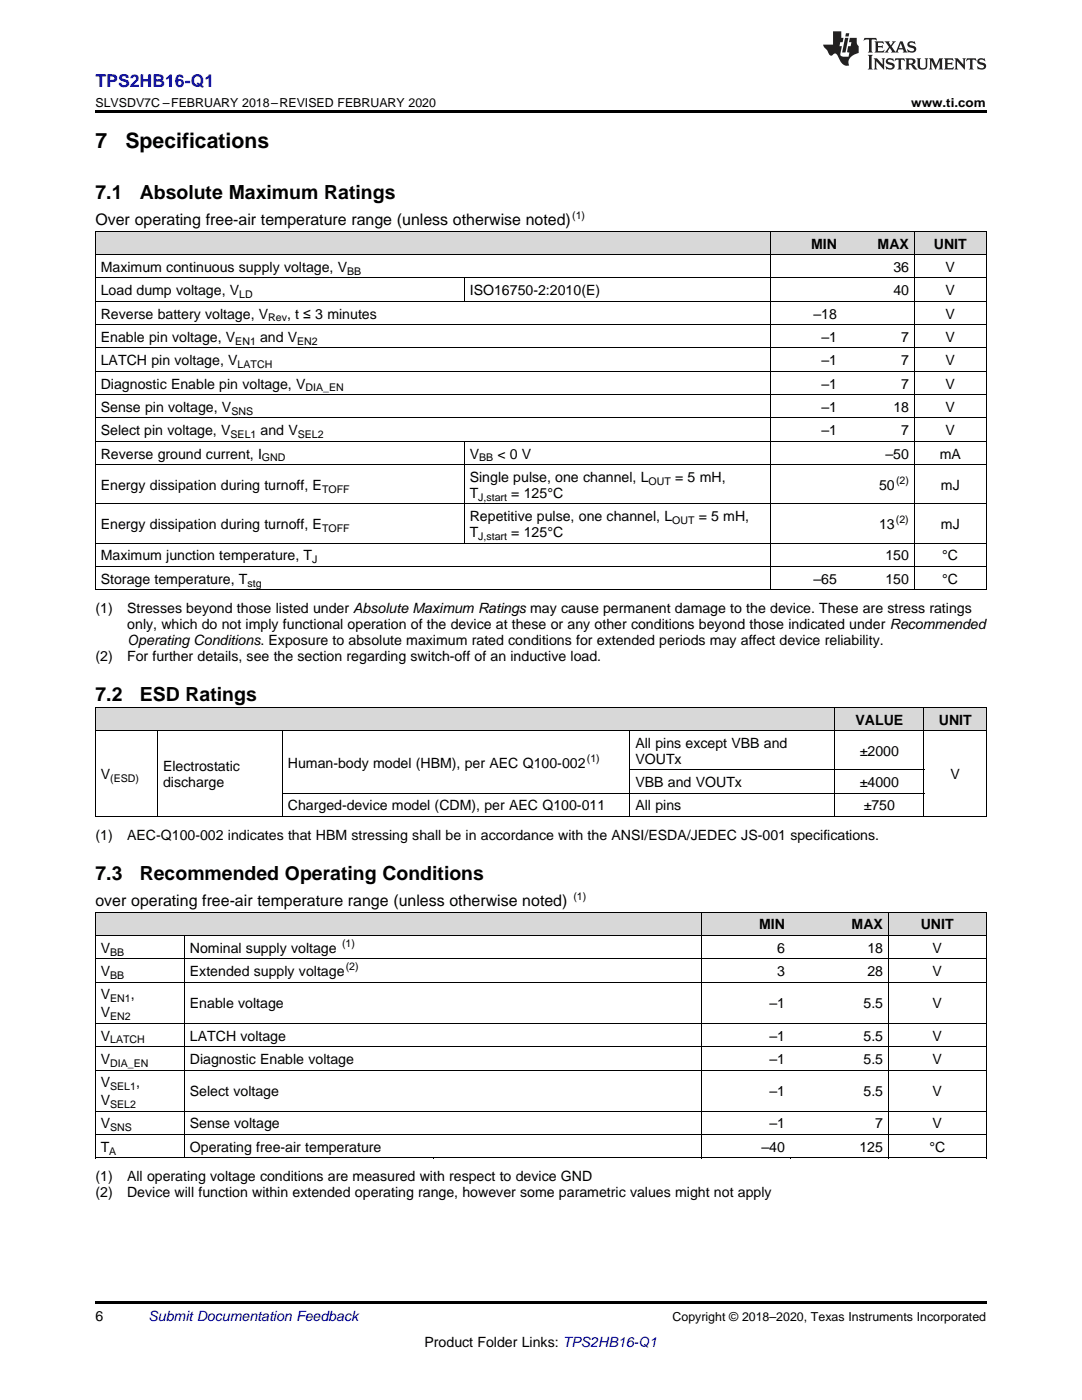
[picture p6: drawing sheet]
<svg xmlns="http://www.w3.org/2000/svg" width="216mm" height="279mm" viewBox="0 0 216 279" stroke-linecap="round" stroke-linejoin="round" font-family="sans-serif">
<defs><g id="words">
<g font-size="4.2">
<text x="19" y="29.6">7</text>
<text x="25" y="29.6">Specifications</text>
</g>
<g font-size="3.9">
<text x="19" y="39.8">7.1</text>
<text x="27.9" y="39.8">Absolute Maximum Ratings</text>
<text x="19" y="139.9">7.2</text>
<text x="27.9" y="139.9">ESD Ratings</text>
<text x="19" y="175.7">7.3</text>
<text x="27.9" y="175.7">Recommended Operating Conditions</text>
</g>
<text font-size="3.5" fill="#00f" x="19" y="17.3">TPS2HB16-Q1</text>
<g font-size="3.2">
<text x="19" y="44.9">Over operating free-air temperature range (unless otherwise noted)</text>
<text x="19" y="180.8">over operating free-air temperature range (unless otherwise noted)</text>
</g>
<g font-size="2.8">
<text x="161.9" y="49.6">MIN</text>
<text x="175.1" y="49.6">MAX</text>
<text x="186.3" y="49.6">UNIT</text>
<text x="20.1" y="54.3">Maximum continuous supply voltage, V</text>
<text x="20.1" y="58.9">Load dump voltage, V</text>
<text x="93.7" y="58.9">ISO16750-2:2010(E)</text>
<text x="178.3" y="54.3">36</text>
<text x="178.3" y="58.9">40</text>
<text x="188.7" y="54.3">V</text>
<text x="188.7" y="58.9">V</text>
<text x="20.1" y="63.6">Reverse battery voltage, V</text>
<text x="57.3" y="63.6">, t ≤ 3 minutes</text>
<text x="162.3" y="63.6">–18</text>
<text x="188.7" y="63.6">V</text>
<text x="20.1" y="68.2">Enable pin voltage, V</text>
<text x="51.9" y="68.2">and V</text>
<text x="163.9" y="68.2">–1</text>
<text x="179.8" y="68.2">7</text>
<text x="188.7" y="68.2">V</text>
<text x="20.1" y="72.9">LATCH pin voltage, V</text>
<text x="20.1" y="77.5">Diagnostic Enable pin voltage, V</text>
<text x="163.9" y="72.9">–1</text>
<text x="163.9" y="77.5">–1</text>
<text x="179.8" y="72.9">7</text>
<text x="179.8" y="77.5">7</text>
<text x="188.7" y="72.9">V</text>
<text x="188.7" y="77.5">V</text>
<text x="20.1" y="82.2">Sense pin voltage, V</text>
<text x="163.9" y="82.2">–1</text>
<text x="178.3" y="82.2">18</text>
<text x="188.7" y="82.2">V</text>
<text x="20.1" y="86.9">Select pin voltage, V</text>
<text x="52" y="86.9">and V</text>
<text x="163.9" y="86.9">–1</text>
<text x="179.8" y="86.9">7</text>
<text x="188.7" y="86.9">V</text>
<text x="20.1" y="91.5">Reverse ground current, I</text>
<text x="93.7" y="91.5">V</text>
<text x="99.3" y="91.5">&lt; 0 V</text>
<text x="176.7" y="91.5">–50</text>
<text x="187.5" y="91.5">mA</text>
<text x="20.1" y="97.8">Energy dissipation during turnoff, E</text>
<text x="93.7" y="96.2">Single pulse, one channel, L</text>
<text x="93.7" y="99.3">T</text>
<text x="102" y="99.3">= 125°C</text>
<text x="134.7" y="96.2">= 5 mH,</text>
<text x="175.4" y="97.8">50</text>
<text x="187.7" y="97.8">mJ</text>
<text x="20.1" y="105.6">Energy dissipation during turnoff, E</text>
<text x="93.7" y="104">Repetitive pulse, one channel, L</text>
<text x="93.7" y="107.2">T</text>
<text x="102" y="107.2">= 125°C</text>
<text x="139.4" y="104">= 5 mH,</text>
<text x="175.4" y="105.6">13</text>
<text x="187.7" y="105.6">mJ</text>
<text x="20.1" y="111.8">Maximum junction temperature, T</text>
<text x="176.7" y="111.8">150</text>
<text x="188" y="111.8">°C</text>
<text x="20.1" y="116.5">Storage temperature, T</text>
<text x="162.3" y="116.5">–65</text>
<text x="176.7" y="116.5">150</text>
<text x="188" y="116.5">°C</text>
<text x="19" y="122.3">(1)</text>
<text x="25.4" y="122.3">Stresses beyond those listed under Absolute Maximum Ratings may cause permanent damage to the device. These are stress ratings</text>
<text x="25.4" y="125.5">only, which do not imply functional operation of the device at these or any other conditions beyond those indicated under Recommended</text>
<text x="19" y="131.9">(2)</text>
<text x="25.4" y="131.9">For further details, see the section regarding switch-off of an inductive load.</text>
<text x="25.4" y="128.7">Operating Conditions. Exposure to absolute maximum rated conditions for extended periods may affect device reliability.</text>
<text x="126.8" y="149.3">All pins except VBB and</text>
<text x="170.7" y="144.6">VALUE</text>
<text x="187.3" y="144.6">UNIT</text>
<text x="20.1" y="155.5">V</text>
<text x="32.5" y="153.9">Electrostatic</text>
<text x="57.4" y="153.2">Human-body model (HBM), per AEC Q100-002</text>
<text x="126.8" y="152.4">VOUTx</text>
<text x="171.6" y="150.8">±2000</text>
<text x="189.7" y="155.5">V</text>
<text x="32.5" y="157.1">discharge</text>
<text x="57.4" y="161.7">Charged-device model (CDM), per AEC Q100-011</text>
<text x="126.8" y="157.1">VBB and VOUTx</text>
<text x="126.8" y="161.7">All pins</text>
<text x="171.6" y="157.1">±4000</text>
<text x="172.4" y="161.7">±750</text>
<text x="19" y="167.6">(1)</text>
<text x="25.4" y="167.6">AEC-Q100-002 indicates that HBM stressing shall be in accordance with the ANSI/ESDA/JEDEC JS-001 specifications.</text>
<text x="151.5" y="185.5">MIN</text>
<text x="169.9" y="185.5">MAX</text>
<text x="183.7" y="185.5">UNIT</text>
<text x="20.1" y="190.1">V</text>
<text x="37.9" y="190.1">Nominal supply voltage</text>
<text x="155.1" y="190.1">6</text>
<text x="173.1" y="190.1">18</text>
<text x="186.1" y="190.1">V</text>
<text x="20.1" y="194.8">V</text>
<text x="37.9" y="194.8">Extended supply voltage</text>
<text x="155.1" y="194.8">3</text>
<text x="173.1" y="194.8">28</text>
<text x="186.1" y="194.8">V</text>
<text x="20.1" y="199.5">V</text>
<text x="20.1" y="203">V</text>
<text x="26.1" y="199.5">,</text>
<text x="37.9" y="201.2">Enable voltage</text>
<text x="153.5" y="201.2">–1</text>
<text x="172.3" y="201.2">5.5</text>
<text x="186.1" y="201.2">V</text>
<text x="20.1" y="207.7">V</text>
<text x="37.9" y="207.7">LATCH voltage</text>
<text x="153.5" y="207.7">–1</text>
<text x="172.3" y="207.7">5.5</text>
<text x="186.1" y="207.7">V</text>
<text x="20.1" y="212.3">V</text>
<text x="37.9" y="212.3">Diagnostic Enable voltage</text>
<text x="153.5" y="212.3">–1</text>
<text x="172.3" y="212.3">5.5</text>
<text x="186.1" y="212.3">V</text>
<text x="20.1" y="217">V</text>
<text x="20.1" y="220.6">V</text>
<text x="27.1" y="217">,</text>
<text x="37.9" y="218.8">Select voltage</text>
<text x="153.5" y="218.8">–1</text>
<text x="172.3" y="218.8">5.5</text>
<text x="186.1" y="218.8">V</text>
<text x="20.1" y="225.2">V</text>
<text x="37.9" y="225.2">Sense voltage</text>
<text x="153.5" y="225.2">–1</text>
<text x="174.6" y="225.2">7</text>
<text x="186.1" y="225.2">V</text>
<text x="20.1" y="229.9">T</text>
<text x="37.9" y="229.9">Operating free-air temperature</text>
<text x="151.9" y="229.9">–40</text>
<text x="171.5" y="229.9">125</text>
<text x="185.5" y="229.9">°C</text>
<text x="19" y="235.7">(1)</text>
<text x="19" y="238.9">(2)</text>
<text x="25.4" y="235.7">All operating voltage conditions are measured with respect to device GND</text>
<text x="25.4" y="238.9">Device will function within extended operating range, however some parametric values might not apply</text>
<text x="19" y="263.6">6</text>
<text x="84.7" y="268.9">Product Folder Links: TPS2HB16-Q1</text>
</g>
<text font-size="2.8" fill="#0000c8" x="29.6" y="263.6">Submit Documentation Feedback</text>
<g font-size="2.5">
<text x="19" y="21.4">SLVSDV7C –FEBRUARY 2018–REVISED FEBRUARY 2020</text>
<text x="181.8" y="21.4">www.ti.com</text>
<text x="134.2" y="263.6">Copyright © 2018–2020, Texas Instruments Incorporated</text>
</g>
<g font-size="2.1">
<text x="114.2" y="43.7">(1)</text>
<text x="47.7" y="59.5">LD</text>
<text x="69.3" y="54.8">BB</text>
<text x="53.5" y="64.1">Rev</text>
<text x="47" y="68.8">EN1</text>
<text x="59.3" y="68.8">EN2</text>
<text x="47.4" y="73.4">LATCH</text>
<text x="46.2" y="82.8">SNS</text>
<text x="61" y="78.1">DIA_EN</text>
<text x="46" y="87.4">SEL1</text>
<text x="59.4" y="87.4">SEL2</text>
<text x="52.3" y="92.1">GND</text>
<text x="95.6" y="92.1">BB</text>
<text x="64.3" y="98.3">TOFF</text>
<text x="95.4" y="99.9">J,start</text>
<text x="129.4" y="96.7">OUT</text>
<text x="178.8" y="96.6">(2)</text>
<text x="64.3" y="106.2">TOFF</text>
<text x="95.4" y="107.7">J,start</text>
<text x="134.1" y="104.6">OUT</text>
<text x="178.8" y="104.5">(2)</text>
<text x="62.3" y="112.4">J</text>
<text x="49.4" y="117.1">stg</text>
<text x="117.1" y="152">(1)</text>
<text x="22" y="156.1">(ESD)</text>
<text x="114.4" y="179.6">(1)</text>
<text x="22" y="190.7">BB</text>
<text x="68.3" y="189">(1)</text>
<text x="22" y="195.4">BB</text>
<text x="69" y="193.7">(2)</text>
<text x="22" y="200">EN1</text>
<text x="22" y="203.6">EN2</text>
<text x="22" y="208.2">LATCH</text>
<text x="22" y="212.9">DIA_EN</text>
<text x="22" y="217.6">SEL1</text>
<text x="22" y="221.1">SEL2</text>
<text x="22" y="225.8">SNS</text>
<text x="21.8" y="230.4">A</text>
</g>
</g></defs>
<g fill="#d8d8d8">
<path d="M19 182.1h17.8v4.7h-17.8z"/>
<path d="M36.8 182.1h49.8v4.7h-49.8z"/>
<path d="M86.6 182.1h53.3v4.7h-53.3z"/>
<path d="M139.9 182.1h17.8v4.7h-17.8z"/>
<path d="M157.7 182.1h19.6v4.7h-19.6z"/>
<path d="M177.3 182.1h19.5v4.7h-19.5z"/>
<path d="M19 141.2h12.5v4.7h-12.5z"/>
<path d="M31.5 141.2h24.9v4.7h-24.9z"/>
<path d="M56.4 141.2h69.3v4.7h-69.3z"/>
<path d="M125.7 141.2h40.9v4.7h-40.9z"/>
<path d="M166.6 141.2h17.8v4.7h-17.8z"/>
<path d="M184.4 141.2h12.4v4.7h-12.4z"/>
<path d="M19 46.2h73.7v4.7h-73.7z"/>
<path d="M92.7 46.2h61v4.7h-61z"/>
<path d="M153.7 46.2h14.4v4.7h-14.4z"/>
<path d="M168.1 46.2h14.4v4.7h-14.4z"/>
<path d="M182.5 46.2h14.3v4.7h-14.3z"/>
</g>
<g fill="#000">
<path d="M19 22h177.8v.5h-177.8zM19 117.7l.2 .1zM153.6 117.7l.1 .1zM168 117.7l.1 .1zM182.4 117.7l.1 .1zM196.7 117.7l.1 .1zM19 163h.2zM56.3 163h.1zM125.6 163h.1zM166.5 163h.1zM184.3 163h.1zM196.7 163h.1z"/>
<path d="M19 231.1h.2zM86.5 231.1h.1zM139.8 231.1h.1zM157.6 231.1h.1zM177.2 231.1h.1zM196.7 231.1h.1zM19 259.7h177.8v.5h-177.8z"/>
</g>
<g fill="none" stroke="#000" stroke-width=".2">
<path d="M19 55.5h177.8M19 50.8h177.8M19 46.2h177.8M19.1 46.2v71.6M92.6 55.5v4.7M153.7 46.2v71.6M182.4 46.2v71.6M196.8 46.2v71.6M19 78.8h177.8M19 74.1h177.8M19 69.4h177.8M19 64.8h177.8"/>
<path d="M19 60.1h177.8M19 92.7h177.8M19 88.1h177.8M19 83.4h177.8M92.6 88.1v20.3M19 117.7h177.8M19 113h177.8M19 108.4h177.8M19 100.6h177.8M19 141.2h177.8v21.8M19 145.8h177.8M19.1 141.2v21.8"/>
<path d="M31.4 145.8v17.2M56.3 145.8v17.2M56.4 158.3h128M125.7 145.8v17.2M125.7 153.7h58.7M166.6 141.2v21.8M184.3 141.2v21.8M19 163h177.8M19 196h177.8M19 191.4h177.8M19 186.7h177.8M19 182.1h177.8"/>
<path d="M19.1 182.1v49M36.8 186.7v44.4M139.9 182.1v49M177.2 182.1v49M196.8 182.1v49M19 213.6h177.8M19 208.9h177.8M19 204.2h177.8M19 231.1h177.8M19 226.4h177.8M19 221.8h177.8"/>
</g>
<g fill="#231f20">
<path d="M172.5 7.6l-.1 .5 .4-.2h.6v.1v2.1l-.2 .4h.9l-.2-.4v-2.1l.1-.1h.5l.5 .2-.2-.5zM174.5 8.3l.2 .3v1.5l-.2 .4h1.8l.2-.6a1.04 1.04 0 0 1-1.3 .2v-.7h.6l.3 .2v-.6l-.3 .2h-.6v-.6l.8-.1 .4 .3-.2-.5zM176.5 8.3l.9 1.1-.9 1.1h.8l-.2-.2 .4-.7 .5 .7-.2 .2h1.5l-.2-.2 .2-.4h.9l.1 .4-.2 .2h1l-.3-.3-.7-1.9h-.5l-.9 2-.8-1 .9-1h-.8l.1 .3-.4 .5-.3-.6 .1-.2zM179.7 8.6l.4 1h-.7zM181.3 8.4a.63 .63 0 0 0-.2 .7 .63 .63 0 0 0 .6 .4l.6 .2 .1 .2a.75 .75 0 0 1-.7 .4 .75 .75 0 0 1-.6-.5l.1 .7 .1-.1a1.11 1.11 0 0 0 1.5-.6 1.13 1.13 0 0 0-1.2-.8l-.1-.4a1.04 1.04 0 0 1 1.2 .2l-.2-.5-.2 .1-.4-.2zM173.2 10.9l.2 .4v2.2l-.2 .4h1l-.3-.4v-2.2l.3-.4zM174.3 11.6l.3 .4v1.5l-.3 .4h.8l-.2-.4v-1.3l1.5 1.7v-1.9l.2-.4h-.7l.2 .4v.9l-1.1-1.3zM177 11.8a.62 .62 0 0 0-.2 .7 .62 .62 0 0 0 .6 .4l.6 .1 .1 .3a.76 .76 0 0 1-.7 .3 .76 .76 0 0 1-.7-.4l.2 .7 .1-.1a1.11 1.11 0 0 0 1.5-.6 1.13 1.13 0 0 0-1.2-.8l-.1-.4a1.04 1.04 0 0 1 1.2 .2l-.2-.6-.2 .1-.5-.1zM178.7 11.6l-.2 .6a.61 .61 0 0 1 .8-.3v1.6l-.2 .4h.9l-.2-.4v-1.6a.63 .63 0 0 1 .7 .3l-.1-.6zM180.6 11.6l.3 .4v1.5l-.3 .4h1l-.2-.2-.1-.8 .6 .2a.76 .76 0 0 0 1.2 .7l-1-1a.58 .58 0 0 0 .6-.5 .58 .58 0 0 0-.5-.6zM181.4 11.9h.1a.45 .45 0 0 1 .5 .1 .45 .45 0 0 1 .1 .5l-.8 .2zM182.9 11.6l.2 .2a2.17 2.17 0 0 0 .3 1.9 .99 .99 0 0 0 1.6-.6v-1.1l.2-.4h-.7l.2 .2a1.92 1.92 0 0 1-.2 1.8 .6 .6 0 0 1-.9-.5v-1.1l.2-.4zM185.4 11.6l.2 .4v1.5l-.2 .4h.7l-.2-.4v-1.4l.8 1.8 .8-1.8v1.4l-.2 .4h.9l-.2-.4v-1.5l.2-.4h-.8l-.6 1.5-.6-1.5zM188.4 11.6l.2 .4v1.5l-.2 .4h1.8l.1-.6a1.04 1.04 0 0 1-1.2 .1v-.6h.5l.4 .2v-.6l-.4 .2h-.5v-.7h.8l.3 .3-.1-.6zM190.5 11.6l.2 .4v1.5l-.2 .4h.7l-.2-.4v-1.3l1.5 1.7v-1.9l.2-.4h-.7l.2 .4v.9l-1.1-1.3zM192.9 11.6l-.1 .6a.61 .61 0 0 1 .7-.3l.1 1.6-.3 .4h1l-.3-.4 .1-1.6a.63 .63 0 0 1 .7 .3l-.1-.6zM195.2 11.8a.62 .62 0 0 0-.2 .7 .62 .62 0 0 0 .6 .4l.6 .1 .1 .3a.76 .76 0 0 1-.7 .3 .76 .76 0 0 1-.6-.4l.1 .7 .1-.1a1.11 1.11 0 0 0 1.6-.6 1.13 1.13 0 0 0-1.3-.8l-.1-.4a1.04 1.04 0 0 1 1.2 .2l-.1-.6-.2 .1-.5-.1z"/>
<path d="M166.2 6.3v2.6h-1.9v.4l.8 .9a.91 .91 0 0 0 1 .8 .56 .56 0 0 1 .5-.3 .56 .56 0 0 1 .5 .3l.4 .8a1.53 1.53 0 0 0 1.9 1.2 1.54 1.54 0 0 1 1-2.1l.9-.3v-1.4a1.52 1.52 0 0 1-.4-1.6h-1.3l-.2 .8h.5l-.2 .8h-.5l-.1 1v.2l.4 .1-.2 .8a1.93 1.93 0 0 1-1.6-.3l.3-1.8h-.5l.2-.8h.4l.2-.8h-.4v-1.3zM168.6 7.6l-.6 2.9h.7l.6-2.9zM168.8 6.6l-.1 .7h.6l.2-.7z"/>
</g>
<use href="#words"/>
</svg>
